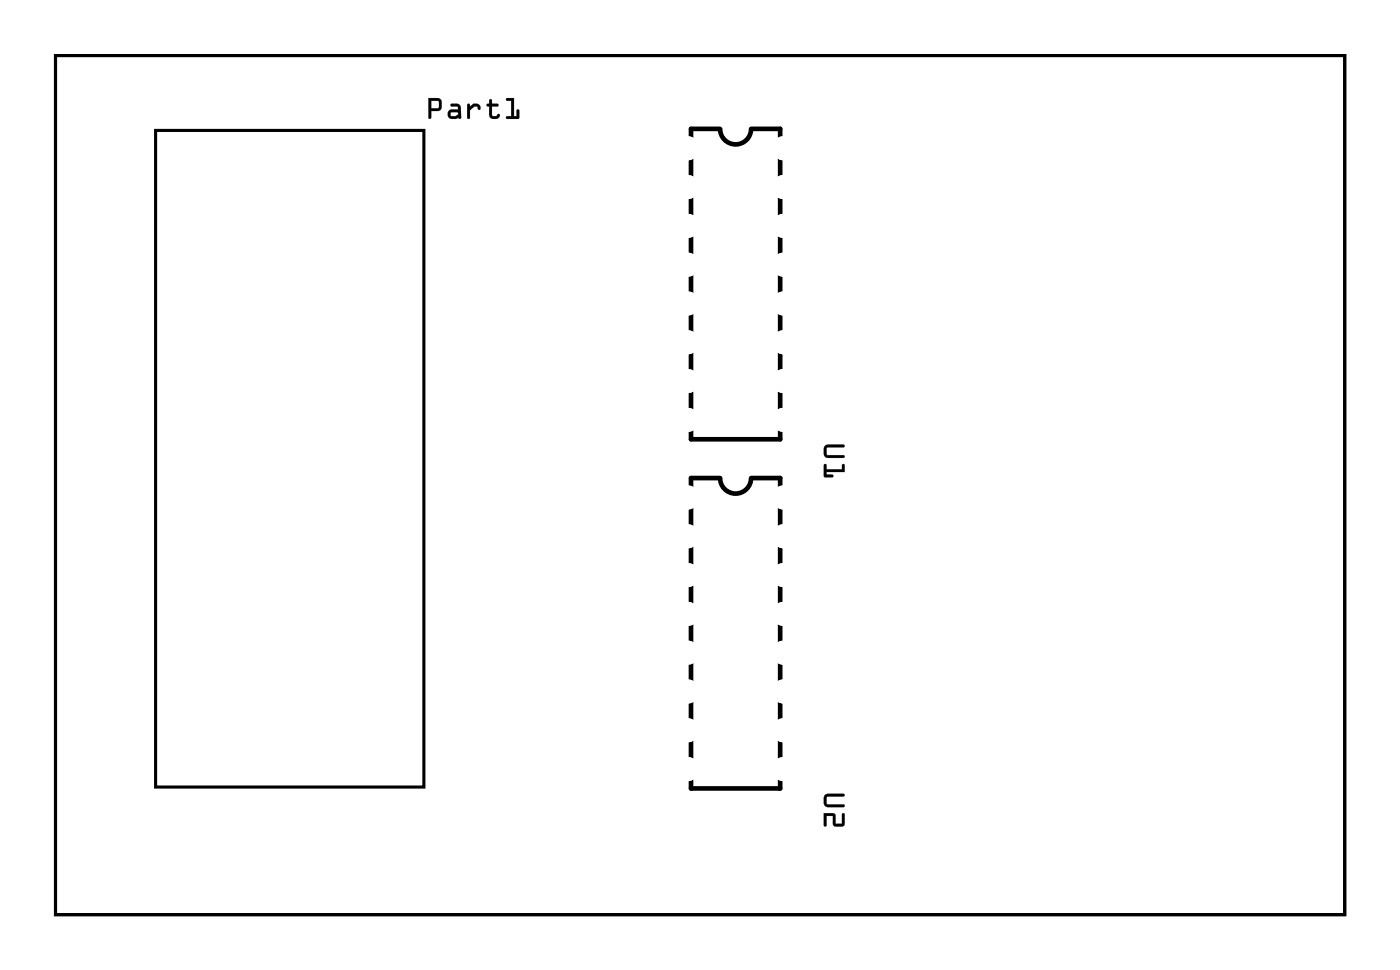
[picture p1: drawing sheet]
<svg xmlns="http://www.w3.org/2000/svg" width="92mm" height="63mm" viewBox="0 0 92 63" stroke-linecap="round" stroke-linejoin="round" font-family="sans-serif">
<path d="M3.6 3.6h84.5v56.3h-84.5zM10.2 8.5h17.6v43h-17.6z" fill="none" stroke="#000" stroke-width=".2"/>
<g fill="#000">
<path d="M3.6 3.6h84.5v56.3h-84.5zM3.6 3.6v56.3h84.5v-56.3z"/>
<path d="M28.1 6.4h.7l.1 .3v.5l-.7 .1 .1 .4a.1 .1 0 0 1-.1 .1 .1 .1 0 0 1-.1-.1zM28.1 6.4v1.3l.1 .1v-.1v-.4l.7-.1v-.5l-.1-.3zM28.2 6.6v.5h.5v-.5zM28.2 6.6h.5v.5h-.5zM29.5 6.8h.4l.2 .1 .1 .8a.09 .09 0 0 1-.1 .1 .09 .09 0 0 1-.1-.1l-.4 .1a.32 .32 0 0 1-.3-.3 .32 .32 0 0 1 .3-.3h.4v-.2h-.4zM29.5 6.8l.1 .2h.4v.2h-.4a.31 .31 0 0 0-.3 .3 .31 .31 0 0 0 .3 .3l.4-.1 .2 .1v-.8l-.2-.2zM29.5 7.4l.1 .2h.2l.2-.1v-.1zM29.5 7.4l.5-.1v.2l-.2 .1h-.2zM30.6 6.8h.2v.2l.2-.2a.33 .33 0 0 1 .3 0 .33 .33 0 0 1 .2 .3 .14 .14 0 0 1-.2 .1 .14 .14 0 0 1-.1-.2h-.1l-.3 .2v.5a.1 .1 0 0 1-.1 .1 .1 .1 0 0 1-.1-.1zM30.6 6.8l.1 1 .1-.1v-.5l.3-.2h.2l.1 .2a.23 .23 0 0 0 0-.3 .23 .23 0 0 0-.2-.1h-.2l-.2 .2v-.2zM32.1 6.5h.1v.3h.4a.1 .1 0 0 1 .1 .1 .1 .1 0 0 1-.1 .1h-.4v.6h.3l.1-.1h.1a.21 .21 0 0 1 0 .2 .21 .21 0 0 1-.2 .1h-.3l-.1-.2v-.6h-.1a.1 .1 0 0 1-.1-.1 .1 .1 0 0 1 .1-.1h.1zM32.1 6.5v.3l-.2 .1 .2 .1v.5a.37 .37 0 0 0 .3 .3 .37 .37 0 0 0 .3-.2v-.1l-.2 .1h-.3v-.6h.4l.1-.1-.1-.1h-.4v-.2zM33.2 6.4h.5v1.2h.1v-.3a.1 .1 0 0 1 .1-.1 .1 .1 0 0 1 .1 .1v.5h-.8a.1 .1 0 0 1-.1-.1 .1 .1 0 0 1 .1-.1h.3v-1h-.3zM33.2 6.5v.1h.3v1h-.3v.1l.8 .1v-.6h-.1v.4h-.2v-1.2z"/>
<path d="M28.1 6.4h.7l.1 .3v.5l-.7 .1v.4v.1l-.1-.1zM28.2 6.6v.5h.5v-.5zM29.5 6.8h.5l.2 .2v.8l-.2-.1-.4 .1a.31 .31 0 0 1-.3-.3 .31 .31 0 0 1 .3-.3h.4v-.2h-.4zM29.5 7.4l.1 .2h.2l.2-.1v-.2zM30.6 6.8h.2v.2l.2-.2a.33 .33 0 0 1 .3 0 .33 .33 0 0 1 .2 .3 .12 .12 0 0 1-.2 .1 .12 .12 0 0 1 0-.2h-.2l-.3 .2v.5l-.1 .1zM32.1 6.5l.1 .1v.2h.4l.1 .1-.1 .1h-.4l.1 .6h.2l.2-.1a.35 .35 0 0 1-.3 .3 .35 .35 0 0 1-.3-.3v-.5l-.2-.1 .2-.1zM33.2 6.4h.5v1.2h.1v-.4h.2v.6l-.8-.1v-.1h.3v-1h-.3z"/>
<path d="M54.1 29.2l.1-.1h1.1v.1v.1h-1.1v.4v.1h1.1v.1l-1.2 .1-.1-.3zM54 30.4h.1l.1 .3h1v-.3h.1v.5h-1.1v.2h.3l.1 .1h-.6z"/>
<path d="M54 29.2l.2-.1h1.1a.1 .1 0 0 1 0 .1 .1 .1 0 0 1 0 .1h-1.1v.1v.4h1.1a.1 .1 0 0 1 0 .1 .1 .1 0 0 1 0 .1h-1.2l-.1-.3zM54.1 29.2l-.1 .5 .1 .2h1.2v-.1h-1.1l-.1-.1 .1-.4h1.1v-.1v-.1h-1.1zM54 30.4h.2v.3h1v-.2a.1 .1 0 0 1 .1-.1 .1 .1 0 0 1 0 .1v.4h-1.1v.2h.3a.1 .1 0 0 1 .1 .1 .1 .1 0 0 1-.1 .1l-.5-.1zM54 30.4v.8h.6l-.1-.1h-.4v-.2h1.2v-.5h-.1v.3h-1.1v-.3z"/>
<path d="M54.1 52h.1h1.1v.1h-1.1v.5v.1h1.1v.1h-1.2l-.1-.2zM54 53.2l.7 .1v.6h.5v-.6l.1-.1v.8l-.1 .1h-.5l-.1-.2v-.5h-.4v.6l-.2 .1z"/>
<path d="M54 52h.2h1.1a.1 .1 0 0 1 0 .1 .1 .1 0 0 1 0 .1h-1.1v.4l1.1 .1a.1 .1 0 0 1 0 .1h-1.2l-.1-.2zM54.1 52.1l-.1 .5 .1 .2h1.2v-.1h-1.1l-.1-.1 .1-.5h1.1v-.1h-1.1zM54 53.2l.7 .1v.6h.5v-.6a.1 .1 0 0 1 .1-.1 .1 .1 0 0 1 0 .1v.6l-.1 .2h-.6v-.7h-.4v.6a.1 .1 0 0 1-.1 .1 .1 .1 0 0 1-.1-.1zM54 53.2v.9l.1-.1v-.6h.5v.5l.1 .2h.5l.1-.1v-.7h-.1v.6h-.5v-.6z"/>
</g>
<path d="M45.3 8.4h1.9a1.02 1.02 0 0 0 1 1.1 1.02 1.02 0 0 0 1-1.1h1.9v20.4h-5.8zM45.3 31.3h1.9a1.02 1.02 0 0 0 1 1 1.02 1.02 0 0 0 1-1h1.9v20.3h-5.8z" fill="none" stroke="#000" stroke-width=".3"/>
<circle cx="11.4" cy="12.2" r=".67" fill="#fff"/>
<circle cx="11.4" cy="12.2" r=".67" fill="none" stroke="#fff" stroke-width=".69" stroke-linecap="butt"/>
<path d="M10.7 11.6h1.3v1.3h-1.3z" fill="#fff"/>
<path d="M10.7 11.6h1.3v1.3h-1.3z" fill="none" stroke="#fff" stroke-width=".69" stroke-linecap="butt"/>
<circle cx="11.4" cy="14.8" r=".67" fill="#fff"/>
<circle cx="11.4" cy="14.8" r=".67" fill="none" stroke="#fff" stroke-width=".69" stroke-linecap="butt"/>
<circle cx="11.4" cy="17.3" r=".67" fill="#fff"/>
<circle cx="11.4" cy="17.3" r=".67" fill="none" stroke="#fff" stroke-width=".69" stroke-linecap="butt"/>
<circle cx="11.4" cy="19.9" r=".67" fill="#fff"/>
<circle cx="11.4" cy="19.9" r=".67" fill="none" stroke="#fff" stroke-width=".69" stroke-linecap="butt"/>
<circle cx="11.4" cy="22.4" r=".67" fill="#fff"/>
<circle cx="11.4" cy="22.4" r=".67" fill="none" stroke="#fff" stroke-width=".69" stroke-linecap="butt"/>
<circle cx="11.4" cy="24.9" r=".67" fill="#fff"/>
<circle cx="11.4" cy="24.9" r=".67" fill="none" stroke="#fff" stroke-width=".69" stroke-linecap="butt"/>
<circle cx="11.4" cy="27.5" r=".67" fill="#fff"/>
<circle cx="11.4" cy="27.5" r=".67" fill="none" stroke="#fff" stroke-width=".69" stroke-linecap="butt"/>
<circle cx="11.4" cy="30" r=".67" fill="#fff"/>
<circle cx="11.4" cy="30" r=".67" fill="none" stroke="#fff" stroke-width=".69" stroke-linecap="butt"/>
<circle cx="11.4" cy="32.6" r=".67" fill="#fff"/>
<circle cx="11.4" cy="32.6" r=".67" fill="none" stroke="#fff" stroke-width=".69" stroke-linecap="butt"/>
<circle cx="11.4" cy="35.1" r=".67" fill="#fff"/>
<circle cx="11.4" cy="35.1" r=".67" fill="none" stroke="#fff" stroke-width=".69" stroke-linecap="butt"/>
<circle cx="11.4" cy="37.6" r=".67" fill="#fff"/>
<circle cx="11.4" cy="37.6" r=".67" fill="none" stroke="#fff" stroke-width=".69" stroke-linecap="butt"/>
<circle cx="11.4" cy="40.2" r=".67" fill="#fff"/>
<circle cx="11.4" cy="40.2" r=".67" fill="none" stroke="#fff" stroke-width=".69" stroke-linecap="butt"/>
<circle cx="11.4" cy="42.7" r=".67" fill="#fff"/>
<circle cx="11.4" cy="42.7" r=".67" fill="none" stroke="#fff" stroke-width=".69" stroke-linecap="butt"/>
<circle cx="11.4" cy="45.3" r=".67" fill="#fff"/>
<circle cx="11.4" cy="45.3" r=".67" fill="none" stroke="#fff" stroke-width=".69" stroke-linecap="butt"/>
<circle cx="11.4" cy="47.8" r=".67" fill="#fff"/>
<circle cx="11.4" cy="47.8" r=".67" fill="none" stroke="#fff" stroke-width=".69" stroke-linecap="butt"/>
<circle cx="26.6" cy="12.2" r=".67" fill="#fff"/>
<circle cx="26.6" cy="12.2" r=".67" fill="none" stroke="#fff" stroke-width=".69" stroke-linecap="butt"/>
<circle cx="26.6" cy="14.8" r=".67" fill="#fff"/>
<circle cx="26.6" cy="14.8" r=".67" fill="none" stroke="#fff" stroke-width=".69" stroke-linecap="butt"/>
<circle cx="26.6" cy="17.3" r=".67" fill="#fff"/>
<circle cx="26.6" cy="17.3" r=".67" fill="none" stroke="#fff" stroke-width=".69" stroke-linecap="butt"/>
<circle cx="26.6" cy="19.9" r=".67" fill="#fff"/>
<circle cx="26.6" cy="19.9" r=".67" fill="none" stroke="#fff" stroke-width=".69" stroke-linecap="butt"/>
<circle cx="26.6" cy="22.4" r=".67" fill="#fff"/>
<circle cx="26.6" cy="22.4" r=".67" fill="none" stroke="#fff" stroke-width=".69" stroke-linecap="butt"/>
<circle cx="26.6" cy="24.9" r=".67" fill="#fff"/>
<circle cx="26.6" cy="24.9" r=".67" fill="none" stroke="#fff" stroke-width=".69" stroke-linecap="butt"/>
<circle cx="26.6" cy="27.5" r=".67" fill="#fff"/>
<circle cx="26.6" cy="27.5" r=".67" fill="none" stroke="#fff" stroke-width=".69" stroke-linecap="butt"/>
<circle cx="26.6" cy="30" r=".67" fill="#fff"/>
<circle cx="26.6" cy="30" r=".67" fill="none" stroke="#fff" stroke-width=".69" stroke-linecap="butt"/>
<circle cx="26.6" cy="32.6" r=".67" fill="#fff"/>
<circle cx="26.6" cy="32.6" r=".67" fill="none" stroke="#fff" stroke-width=".69" stroke-linecap="butt"/>
<circle cx="26.6" cy="35.1" r=".67" fill="#fff"/>
<circle cx="26.6" cy="35.1" r=".67" fill="none" stroke="#fff" stroke-width=".69" stroke-linecap="butt"/>
<circle cx="26.6" cy="37.6" r=".67" fill="#fff"/>
<circle cx="26.6" cy="37.6" r=".67" fill="none" stroke="#fff" stroke-width=".69" stroke-linecap="butt"/>
<circle cx="26.6" cy="40.2" r=".67" fill="#fff"/>
<circle cx="26.6" cy="40.2" r=".67" fill="none" stroke="#fff" stroke-width=".69" stroke-linecap="butt"/>
<circle cx="26.6" cy="42.7" r=".67" fill="#fff"/>
<circle cx="26.6" cy="42.7" r=".67" fill="none" stroke="#fff" stroke-width=".69" stroke-linecap="butt"/>
<circle cx="26.6" cy="45.3" r=".67" fill="#fff"/>
<circle cx="26.6" cy="45.3" r=".67" fill="none" stroke="#fff" stroke-width=".69" stroke-linecap="butt"/>
<circle cx="26.6" cy="47.8" r=".67" fill="#fff"/>
<circle cx="26.6" cy="47.8" r=".67" fill="none" stroke="#fff" stroke-width=".69" stroke-linecap="butt"/>
<circle cx="44.4" cy="9.7" r=".53" fill="#fff"/>
<circle cx="44.4" cy="9.7" r=".53" fill="none" stroke="#fff" stroke-width=".51"/>
<path d="M43.3 9.2l.4-.2h1.3a.66 .66 0 0 1 .7 .7 .66 .66 0 0 1-.7 .7h-1.3a.66 .66 0 0 1-.6-.4 .66 .66 0 0 1 .2-.8zM44 9.7a.41 .41 0 0 0 .8 0 .41 .41 0 0 0-.8 0z" fill="#fff"/>
<g fill="none" stroke="#fff" stroke-width=".25">
<path d="M43.3 9.2l.4-.2h1.3a.66 .66 0 0 1 .7 .7 .66 .66 0 0 1-.7 .7h-1.3a.66 .66 0 0 1-.6-.4 .66 .66 0 0 1 .2-.8z"/>
<circle cx="44.4" cy="9.7" r=".41"/>
</g>
<circle cx="44.4" cy="12.2" r=".53" fill="#fff"/>
<circle cx="44.4" cy="12.2" r=".53" fill="none" stroke="#fff" stroke-width=".51"/>
<path d="M43.3 11.8l.4-.2h1.3a.66 .66 0 0 1 .7 .6 .66 .66 0 0 1-.7 .7h-1.3a.66 .66 0 0 1-.6-.4 .66 .66 0 0 1 .2-.7zM44 12.2a.41 .41 0 0 0 .8 0 .41 .41 0 0 0-.8 0z" fill="#fff"/>
<g fill="none" stroke="#fff" stroke-width=".25">
<path d="M43.3 11.8l.4-.2h1.3a.66 .66 0 0 1 .7 .6 .66 .66 0 0 1-.7 .7h-1.3a.66 .66 0 0 1-.6-.4 .66 .66 0 0 1 .2-.7z"/>
<circle cx="44.4" cy="12.2" r=".41"/>
</g>
<circle cx="44.4" cy="14.8" r=".53" fill="#fff"/>
<circle cx="44.4" cy="14.8" r=".53" fill="none" stroke="#fff" stroke-width=".51"/>
<path d="M43.3 14.3l.4-.2h1.3a.66 .66 0 0 1 .7 .7 .66 .66 0 0 1-.7 .6h-1.3a.66 .66 0 0 1-.6-.4 .66 .66 0 0 1 .2-.7zM44 14.8a.41 .41 0 0 0 .8 0 .41 .41 0 0 0-.8 0z" fill="#fff"/>
<g fill="none" stroke="#fff" stroke-width=".25">
<path d="M43.3 14.3l.4-.2h1.3a.66 .66 0 0 1 .7 .7 .66 .66 0 0 1-.7 .6h-1.3a.66 .66 0 0 1-.6-.4 .66 .66 0 0 1 .2-.7z"/>
<circle cx="44.4" cy="14.8" r=".41"/>
</g>
<circle cx="44.4" cy="17.3" r=".53" fill="#fff"/>
<circle cx="44.4" cy="17.3" r=".53" fill="none" stroke="#fff" stroke-width=".51"/>
<path d="M43.3 16.9l.4-.2h1.3a.66 .66 0 0 1 .7 .6 .66 .66 0 0 1-.7 .7h-1.3a.66 .66 0 0 1-.6-.4 .66 .66 0 0 1 .2-.7zM44 17.3a.41 .41 0 0 0 .8 0 .41 .41 0 0 0-.8 0z" fill="#fff"/>
<g fill="none" stroke="#fff" stroke-width=".25">
<path d="M43.3 16.9l.4-.2h1.3a.66 .66 0 0 1 .7 .6 .66 .66 0 0 1-.7 .7h-1.3a.66 .66 0 0 1-.6-.4 .66 .66 0 0 1 .2-.7z"/>
<circle cx="44.4" cy="17.3" r=".41"/>
</g>
<circle cx="44.4" cy="19.9" r=".53" fill="#fff"/>
<circle cx="44.4" cy="19.9" r=".53" fill="none" stroke="#fff" stroke-width=".51"/>
<path d="M43.3 19.4l.4-.2h1.3a.66 .66 0 0 1 .7 .7 .66 .66 0 0 1-.7 .6h-1.3a.66 .66 0 0 1-.6-.4 .66 .66 0 0 1 .2-.7zM44 19.9a.41 .41 0 0 0 .8 0 .41 .41 0 0 0-.8 0z" fill="#fff"/>
<g fill="none" stroke="#fff" stroke-width=".25">
<path d="M43.3 19.4l.4-.2h1.3a.66 .66 0 0 1 .7 .7 .66 .66 0 0 1-.7 .6h-1.3a.66 .66 0 0 1-.6-.4 .66 .66 0 0 1 .2-.7z"/>
<circle cx="44.4" cy="19.9" r=".41"/>
</g>
<circle cx="44.4" cy="22.4" r=".53" fill="#fff"/>
<circle cx="44.4" cy="22.4" r=".53" fill="none" stroke="#fff" stroke-width=".51"/>
<path d="M43.3 21.9l.4-.2h1.3a.66 .66 0 0 1 .7 .7 .66 .66 0 0 1-.7 .7h-1.3a.66 .66 0 0 1-.6-.4 .66 .66 0 0 1 .2-.8zM44 22.4a.41 .41 0 0 0 .8 0 .41 .41 0 0 0-.8 0z" fill="#fff"/>
<g fill="none" stroke="#fff" stroke-width=".25">
<path d="M43.3 21.9l.4-.2h1.3a.66 .66 0 0 1 .7 .7 .66 .66 0 0 1-.7 .7h-1.3a.66 .66 0 0 1-.6-.4 .66 .66 0 0 1 .2-.8z"/>
<circle cx="44.4" cy="22.4" r=".41"/>
</g>
<circle cx="44.4" cy="24.9" r=".53" fill="#fff"/>
<circle cx="44.4" cy="24.9" r=".53" fill="none" stroke="#fff" stroke-width=".51"/>
<path d="M43.3 24.5l.4-.2h1.3a.66 .66 0 0 1 .7 .6 .66 .66 0 0 1-.7 .7h-1.3a.66 .66 0 0 1-.6-.4 .66 .66 0 0 1 .2-.7zM44 24.9a.41 .41 0 0 0 .8 0 .41 .41 0 0 0-.8 0z" fill="#fff"/>
<g fill="none" stroke="#fff" stroke-width=".25">
<path d="M43.3 24.5l.4-.2h1.3a.66 .66 0 0 1 .7 .6 .66 .66 0 0 1-.7 .7h-1.3a.66 .66 0 0 1-.6-.4 .66 .66 0 0 1 .2-.7z"/>
<circle cx="44.4" cy="24.9" r=".41"/>
</g>
<circle cx="44.4" cy="27.5" r=".53" fill="#fff"/>
<circle cx="44.4" cy="27.5" r=".53" fill="none" stroke="#fff" stroke-width=".51"/>
<path d="M43.3 27l.4-.2h1.3a.66 .66 0 0 1 .7 .7 .66 .66 0 0 1-.7 .6h-1.3a.66 .66 0 0 1-.6-.4 .66 .66 0 0 1 .2-.7zM44 27.5a.41 .41 0 0 0 .8 0 .41 .41 0 0 0-.8 0z" fill="#fff"/>
<g fill="none" stroke="#fff" stroke-width=".25">
<path d="M43.3 27l.4-.2h1.3a.66 .66 0 0 1 .7 .7 .66 .66 0 0 1-.7 .6h-1.3a.66 .66 0 0 1-.6-.4 .66 .66 0 0 1 .2-.7z"/>
<circle cx="44.4" cy="27.5" r=".41"/>
</g>
<circle cx="52" cy="27.5" r=".53" fill="#fff"/>
<circle cx="52" cy="27.5" r=".53" fill="none" stroke="#fff" stroke-width=".51"/>
<path d="M50.9 27l.4-.2h1.4a.66 .66 0 0 1 .6 .7 .66 .66 0 0 1-.6 .6h-1.4a.66 .66 0 0 1-.6-.4 .66 .66 0 0 1 .2-.7zM51.6 27.5a.41 .41 0 0 0 .8 0 .41 .41 0 0 0-.8 0z" fill="#fff"/>
<g fill="none" stroke="#fff" stroke-width=".25">
<path d="M50.9 27l.4-.2h1.4a.66 .66 0 0 1 .6 .7 .66 .66 0 0 1-.6 .6h-1.4a.66 .66 0 0 1-.6-.4 .66 .66 0 0 1 .2-.7z"/>
<circle cx="52" cy="27.5" r=".41"/>
</g>
<circle cx="52" cy="24.9" r=".53" fill="#fff"/>
<circle cx="52" cy="24.9" r=".53" fill="none" stroke="#fff" stroke-width=".51"/>
<path d="M50.9 24.5l.4-.2h1.4a.66 .66 0 0 1 .6 .6 .66 .66 0 0 1-.6 .7h-1.4a.66 .66 0 0 1-.6-.4 .66 .66 0 0 1 .2-.7zM51.6 24.9a.41 .41 0 0 0 .8 0 .41 .41 0 0 0-.8 0z" fill="#fff"/>
<g fill="none" stroke="#fff" stroke-width=".25">
<path d="M50.9 24.5l.4-.2h1.4a.66 .66 0 0 1 .6 .6 .66 .66 0 0 1-.6 .7h-1.4a.66 .66 0 0 1-.6-.4 .66 .66 0 0 1 .2-.7z"/>
<circle cx="52" cy="24.9" r=".41"/>
</g>
<circle cx="52" cy="22.4" r=".53" fill="#fff"/>
<circle cx="52" cy="22.4" r=".53" fill="none" stroke="#fff" stroke-width=".51"/>
<path d="M50.9 21.9l.4-.2h1.4a.66 .66 0 0 1 .6 .7 .66 .66 0 0 1-.6 .7h-1.4a.66 .66 0 0 1-.6-.4 .66 .66 0 0 1 .2-.8zM51.6 22.4a.41 .41 0 0 0 .8 0 .41 .41 0 0 0-.8 0z" fill="#fff"/>
<g fill="none" stroke="#fff" stroke-width=".25">
<path d="M50.9 21.9l.4-.2h1.4a.66 .66 0 0 1 .6 .7 .66 .66 0 0 1-.6 .7h-1.4a.66 .66 0 0 1-.6-.4 .66 .66 0 0 1 .2-.8z"/>
<circle cx="52" cy="22.4" r=".41"/>
</g>
<circle cx="52" cy="19.9" r=".53" fill="#fff"/>
<circle cx="52" cy="19.9" r=".53" fill="none" stroke="#fff" stroke-width=".51"/>
<path d="M50.9 19.4l.4-.2h1.4a.66 .66 0 0 1 .6 .7 .66 .66 0 0 1-.6 .6h-1.4a.66 .66 0 0 1-.6-.4 .66 .66 0 0 1 .2-.7zM51.6 19.9a.41 .41 0 0 0 .8 0 .41 .41 0 0 0-.8 0z" fill="#fff"/>
<g fill="none" stroke="#fff" stroke-width=".25">
<path d="M50.9 19.4l.4-.2h1.4a.66 .66 0 0 1 .6 .7 .66 .66 0 0 1-.6 .6h-1.4a.66 .66 0 0 1-.6-.4 .66 .66 0 0 1 .2-.7z"/>
<circle cx="52" cy="19.9" r=".41"/>
</g>
<circle cx="52" cy="17.3" r=".53" fill="#fff"/>
<circle cx="52" cy="17.3" r=".53" fill="none" stroke="#fff" stroke-width=".51"/>
<path d="M50.9 16.9l.4-.2h1.4a.66 .66 0 0 1 .6 .6 .66 .66 0 0 1-.6 .7h-1.4a.66 .66 0 0 1-.6-.4 .66 .66 0 0 1 .2-.7zM51.6 17.3a.41 .41 0 0 0 .8 0 .41 .41 0 0 0-.8 0z" fill="#fff"/>
<g fill="none" stroke="#fff" stroke-width=".25">
<path d="M50.9 16.9l.4-.2h1.4a.66 .66 0 0 1 .6 .6 .66 .66 0 0 1-.6 .7h-1.4a.66 .66 0 0 1-.6-.4 .66 .66 0 0 1 .2-.7z"/>
<circle cx="52" cy="17.3" r=".41"/>
</g>
<circle cx="52" cy="14.8" r=".53" fill="#fff"/>
<circle cx="52" cy="14.8" r=".53" fill="none" stroke="#fff" stroke-width=".51"/>
<path d="M50.9 14.3l.4-.2h1.4a.66 .66 0 0 1 .6 .7 .66 .66 0 0 1-.6 .6h-1.4a.66 .66 0 0 1-.6-.4 .66 .66 0 0 1 .2-.7zM51.6 14.8a.41 .41 0 0 0 .8 0 .41 .41 0 0 0-.8 0z" fill="#fff"/>
<g fill="none" stroke="#fff" stroke-width=".25">
<path d="M50.9 14.3l.4-.2h1.4a.66 .66 0 0 1 .6 .7 .66 .66 0 0 1-.6 .6h-1.4a.66 .66 0 0 1-.6-.4 .66 .66 0 0 1 .2-.7z"/>
<circle cx="52" cy="14.8" r=".41"/>
</g>
<circle cx="52" cy="12.2" r=".53" fill="#fff"/>
<circle cx="52" cy="12.2" r=".53" fill="none" stroke="#fff" stroke-width=".51"/>
<path d="M50.9 11.8l.4-.2h1.4a.66 .66 0 0 1 .6 .6 .66 .66 0 0 1-.6 .7h-1.4a.66 .66 0 0 1-.6-.4 .66 .66 0 0 1 .2-.7zM51.6 12.2a.41 .41 0 0 0 .8 0 .41 .41 0 0 0-.8 0z" fill="#fff"/>
<g fill="none" stroke="#fff" stroke-width=".25">
<path d="M50.9 11.8l.4-.2h1.4a.66 .66 0 0 1 .6 .6 .66 .66 0 0 1-.6 .7h-1.4a.66 .66 0 0 1-.6-.4 .66 .66 0 0 1 .2-.7z"/>
<circle cx="52" cy="12.2" r=".41"/>
</g>
<circle cx="52" cy="9.7" r=".53" fill="#fff"/>
<circle cx="52" cy="9.7" r=".53" fill="none" stroke="#fff" stroke-width=".51"/>
<path d="M50.9 9.2l.4-.2h1.4a.66 .66 0 0 1 .6 .7 .66 .66 0 0 1-.6 .7h-1.4a.66 .66 0 0 1-.6-.4 .66 .66 0 0 1 .2-.8zM51.6 9.7a.41 .41 0 0 0 .8 0 .41 .41 0 0 0-.8 0z" fill="#fff"/>
<g fill="none" stroke="#fff" stroke-width=".25">
<path d="M50.9 9.2l.4-.2h1.4a.66 .66 0 0 1 .6 .7 .66 .66 0 0 1-.6 .7h-1.4a.66 .66 0 0 1-.6-.4 .66 .66 0 0 1 .2-.8z"/>
<circle cx="52" cy="9.7" r=".41"/>
</g>
<circle cx="44.4" cy="9.7" r=".53" fill="#fff"/>
<circle cx="44.4" cy="9.7" r=".53" fill="none" stroke="#fff" stroke-width=".51"/>
<path d="M43.3 9.2l.4-.2h1.3a.66 .66 0 0 1 .7 .7 .66 .66 0 0 1-.7 .7h-1.3a.66 .66 0 0 1-.6-.4 .66 .66 0 0 1 .2-.8zM44 9.7a.41 .41 0 0 0 .8 0 .41 .41 0 0 0-.8 0z" fill="#fff"/>
<g fill="none" stroke="#fff" stroke-width=".25">
<path d="M43.3 9.2l.4-.2h1.3a.66 .66 0 0 1 .7 .7 .66 .66 0 0 1-.7 .7h-1.3a.66 .66 0 0 1-.6-.4 .66 .66 0 0 1 .2-.8z"/>
<circle cx="44.4" cy="9.7" r=".41"/>
</g>
<circle cx="44.4" cy="12.2" r=".53" fill="#fff"/>
<circle cx="44.4" cy="12.2" r=".53" fill="none" stroke="#fff" stroke-width=".51"/>
<path d="M43.3 11.8l.4-.2h1.3a.66 .66 0 0 1 .7 .6 .66 .66 0 0 1-.7 .7h-1.3a.66 .66 0 0 1-.6-.4 .66 .66 0 0 1 .2-.7zM44 12.2a.41 .41 0 0 0 .8 0 .41 .41 0 0 0-.8 0z" fill="#fff"/>
<g fill="none" stroke="#fff" stroke-width=".25">
<path d="M43.3 11.8l.4-.2h1.3a.66 .66 0 0 1 .7 .6 .66 .66 0 0 1-.7 .7h-1.3a.66 .66 0 0 1-.6-.4 .66 .66 0 0 1 .2-.7z"/>
<circle cx="44.4" cy="12.2" r=".41"/>
</g>
<circle cx="44.4" cy="14.8" r=".53" fill="#fff"/>
<circle cx="44.4" cy="14.8" r=".53" fill="none" stroke="#fff" stroke-width=".51"/>
<path d="M43.3 14.3l.4-.2h1.3a.66 .66 0 0 1 .7 .7 .66 .66 0 0 1-.7 .6h-1.3a.66 .66 0 0 1-.6-.4 .66 .66 0 0 1 .2-.7zM44 14.8a.41 .41 0 0 0 .8 0 .41 .41 0 0 0-.8 0z" fill="#fff"/>
<g fill="none" stroke="#fff" stroke-width=".25">
<path d="M43.3 14.3l.4-.2h1.3a.66 .66 0 0 1 .7 .7 .66 .66 0 0 1-.7 .6h-1.3a.66 .66 0 0 1-.6-.4 .66 .66 0 0 1 .2-.7z"/>
<circle cx="44.4" cy="14.8" r=".41"/>
</g>
<circle cx="44.4" cy="17.3" r=".53" fill="#fff"/>
<circle cx="44.4" cy="17.3" r=".53" fill="none" stroke="#fff" stroke-width=".51"/>
<path d="M43.3 16.9l.4-.2h1.3a.66 .66 0 0 1 .7 .6 .66 .66 0 0 1-.7 .7h-1.3a.66 .66 0 0 1-.6-.4 .66 .66 0 0 1 .2-.7zM44 17.3a.41 .41 0 0 0 .8 0 .41 .41 0 0 0-.8 0z" fill="#fff"/>
<g fill="none" stroke="#fff" stroke-width=".25">
<path d="M43.3 16.9l.4-.2h1.3a.66 .66 0 0 1 .7 .6 .66 .66 0 0 1-.7 .7h-1.3a.66 .66 0 0 1-.6-.4 .66 .66 0 0 1 .2-.7z"/>
<circle cx="44.4" cy="17.3" r=".41"/>
</g>
<circle cx="44.4" cy="19.9" r=".53" fill="#fff"/>
<circle cx="44.4" cy="19.9" r=".53" fill="none" stroke="#fff" stroke-width=".51"/>
<path d="M43.3 19.4l.4-.2h1.3a.66 .66 0 0 1 .7 .7 .66 .66 0 0 1-.7 .6h-1.3a.66 .66 0 0 1-.6-.4 .66 .66 0 0 1 .2-.7zM44 19.9a.41 .41 0 0 0 .8 0 .41 .41 0 0 0-.8 0z" fill="#fff"/>
<g fill="none" stroke="#fff" stroke-width=".25">
<path d="M43.3 19.4l.4-.2h1.3a.66 .66 0 0 1 .7 .7 .66 .66 0 0 1-.7 .6h-1.3a.66 .66 0 0 1-.6-.4 .66 .66 0 0 1 .2-.7z"/>
<circle cx="44.4" cy="19.9" r=".41"/>
</g>
<circle cx="44.4" cy="22.4" r=".53" fill="#fff"/>
<circle cx="44.4" cy="22.4" r=".53" fill="none" stroke="#fff" stroke-width=".51"/>
<path d="M43.3 21.9l.4-.2h1.3a.66 .66 0 0 1 .7 .7 .66 .66 0 0 1-.7 .7h-1.3a.66 .66 0 0 1-.6-.4 .66 .66 0 0 1 .2-.8zM44 22.4a.41 .41 0 0 0 .8 0 .41 .41 0 0 0-.8 0z" fill="#fff"/>
<g fill="none" stroke="#fff" stroke-width=".25">
<path d="M43.3 21.9l.4-.2h1.3a.66 .66 0 0 1 .7 .7 .66 .66 0 0 1-.7 .7h-1.3a.66 .66 0 0 1-.6-.4 .66 .66 0 0 1 .2-.8z"/>
<circle cx="44.4" cy="22.4" r=".41"/>
</g>
<circle cx="44.4" cy="24.9" r=".53" fill="#fff"/>
<circle cx="44.4" cy="24.9" r=".53" fill="none" stroke="#fff" stroke-width=".51"/>
<path d="M43.3 24.5l.4-.2h1.3a.66 .66 0 0 1 .7 .6 .66 .66 0 0 1-.7 .7h-1.3a.66 .66 0 0 1-.6-.4 .66 .66 0 0 1 .2-.7zM44 24.9a.41 .41 0 0 0 .8 0 .41 .41 0 0 0-.8 0z" fill="#fff"/>
<g fill="none" stroke="#fff" stroke-width=".25">
<path d="M43.3 24.5l.4-.2h1.3a.66 .66 0 0 1 .7 .6 .66 .66 0 0 1-.7 .7h-1.3a.66 .66 0 0 1-.6-.4 .66 .66 0 0 1 .2-.7z"/>
<circle cx="44.4" cy="24.9" r=".41"/>
</g>
<circle cx="44.4" cy="27.5" r=".53" fill="#fff"/>
<circle cx="44.4" cy="27.5" r=".53" fill="none" stroke="#fff" stroke-width=".51"/>
<path d="M43.3 27l.4-.2h1.3a.66 .66 0 0 1 .7 .7 .66 .66 0 0 1-.7 .6h-1.3a.66 .66 0 0 1-.6-.4 .66 .66 0 0 1 .2-.7zM44 27.5a.41 .41 0 0 0 .8 0 .41 .41 0 0 0-.8 0z" fill="#fff"/>
<g fill="none" stroke="#fff" stroke-width=".25">
<path d="M43.3 27l.4-.2h1.3a.66 .66 0 0 1 .7 .7 .66 .66 0 0 1-.7 .6h-1.3a.66 .66 0 0 1-.6-.4 .66 .66 0 0 1 .2-.7z"/>
<circle cx="44.4" cy="27.5" r=".41"/>
</g>
<circle cx="52" cy="27.5" r=".53" fill="#fff"/>
<circle cx="52" cy="27.5" r=".53" fill="none" stroke="#fff" stroke-width=".51"/>
<path d="M50.9 27l.4-.2h1.4a.66 .66 0 0 1 .6 .7 .66 .66 0 0 1-.6 .6h-1.4a.66 .66 0 0 1-.6-.4 .66 .66 0 0 1 .2-.7zM51.6 27.5a.41 .41 0 0 0 .8 0 .41 .41 0 0 0-.8 0z" fill="#fff"/>
<g fill="none" stroke="#fff" stroke-width=".25">
<path d="M50.9 27l.4-.2h1.4a.66 .66 0 0 1 .6 .7 .66 .66 0 0 1-.6 .6h-1.4a.66 .66 0 0 1-.6-.4 .66 .66 0 0 1 .2-.7z"/>
<circle cx="52" cy="27.5" r=".41"/>
</g>
<circle cx="52" cy="24.9" r=".53" fill="#fff"/>
<circle cx="52" cy="24.9" r=".53" fill="none" stroke="#fff" stroke-width=".51"/>
<path d="M50.9 24.5l.4-.2h1.4a.66 .66 0 0 1 .6 .6 .66 .66 0 0 1-.6 .7h-1.4a.66 .66 0 0 1-.6-.4 .66 .66 0 0 1 .2-.7zM51.6 24.9a.41 .41 0 0 0 .8 0 .41 .41 0 0 0-.8 0z" fill="#fff"/>
<g fill="none" stroke="#fff" stroke-width=".25">
<path d="M50.9 24.5l.4-.2h1.4a.66 .66 0 0 1 .6 .6 .66 .66 0 0 1-.6 .7h-1.4a.66 .66 0 0 1-.6-.4 .66 .66 0 0 1 .2-.7z"/>
<circle cx="52" cy="24.9" r=".41"/>
</g>
<circle cx="52" cy="22.4" r=".53" fill="#fff"/>
<circle cx="52" cy="22.4" r=".53" fill="none" stroke="#fff" stroke-width=".51"/>
<path d="M50.9 21.9l.4-.2h1.4a.66 .66 0 0 1 .6 .7 .66 .66 0 0 1-.6 .7h-1.4a.66 .66 0 0 1-.6-.4 .66 .66 0 0 1 .2-.8zM51.6 22.4a.41 .41 0 0 0 .8 0 .41 .41 0 0 0-.8 0z" fill="#fff"/>
<g fill="none" stroke="#fff" stroke-width=".25">
<path d="M50.9 21.9l.4-.2h1.4a.66 .66 0 0 1 .6 .7 .66 .66 0 0 1-.6 .7h-1.4a.66 .66 0 0 1-.6-.4 .66 .66 0 0 1 .2-.8z"/>
<circle cx="52" cy="22.4" r=".41"/>
</g>
<circle cx="52" cy="19.9" r=".53" fill="#fff"/>
<circle cx="52" cy="19.9" r=".53" fill="none" stroke="#fff" stroke-width=".51"/>
<path d="M50.9 19.4l.4-.2h1.4a.66 .66 0 0 1 .6 .7 .66 .66 0 0 1-.6 .6h-1.4a.66 .66 0 0 1-.6-.4 .66 .66 0 0 1 .2-.7zM51.6 19.9a.41 .41 0 0 0 .8 0 .41 .41 0 0 0-.8 0z" fill="#fff"/>
<g fill="none" stroke="#fff" stroke-width=".25">
<path d="M50.9 19.4l.4-.2h1.4a.66 .66 0 0 1 .6 .7 .66 .66 0 0 1-.6 .6h-1.4a.66 .66 0 0 1-.6-.4 .66 .66 0 0 1 .2-.7z"/>
<circle cx="52" cy="19.9" r=".41"/>
</g>
<circle cx="52" cy="17.3" r=".53" fill="#fff"/>
<circle cx="52" cy="17.3" r=".53" fill="none" stroke="#fff" stroke-width=".51"/>
<path d="M50.9 16.9l.4-.2h1.4a.66 .66 0 0 1 .6 .6 .66 .66 0 0 1-.6 .7h-1.4a.66 .66 0 0 1-.6-.4 .66 .66 0 0 1 .2-.7zM51.6 17.3a.41 .41 0 0 0 .8 0 .41 .41 0 0 0-.8 0z" fill="#fff"/>
<g fill="none" stroke="#fff" stroke-width=".25">
<path d="M50.9 16.9l.4-.2h1.4a.66 .66 0 0 1 .6 .6 .66 .66 0 0 1-.6 .7h-1.4a.66 .66 0 0 1-.6-.4 .66 .66 0 0 1 .2-.7z"/>
<circle cx="52" cy="17.3" r=".41"/>
</g>
<circle cx="52" cy="14.8" r=".53" fill="#fff"/>
<circle cx="52" cy="14.8" r=".53" fill="none" stroke="#fff" stroke-width=".51"/>
<path d="M50.9 14.3l.4-.2h1.4a.66 .66 0 0 1 .6 .7 .66 .66 0 0 1-.6 .6h-1.4a.66 .66 0 0 1-.6-.4 .66 .66 0 0 1 .2-.7zM51.6 14.8a.41 .41 0 0 0 .8 0 .41 .41 0 0 0-.8 0z" fill="#fff"/>
<g fill="none" stroke="#fff" stroke-width=".25">
<path d="M50.9 14.3l.4-.2h1.4a.66 .66 0 0 1 .6 .7 .66 .66 0 0 1-.6 .6h-1.4a.66 .66 0 0 1-.6-.4 .66 .66 0 0 1 .2-.7z"/>
<circle cx="52" cy="14.8" r=".41"/>
</g>
<circle cx="52" cy="12.2" r=".53" fill="#fff"/>
<circle cx="52" cy="12.2" r=".53" fill="none" stroke="#fff" stroke-width=".51"/>
<path d="M50.9 11.8l.4-.2h1.4a.66 .66 0 0 1 .6 .6 .66 .66 0 0 1-.6 .7h-1.4a.66 .66 0 0 1-.6-.4 .66 .66 0 0 1 .2-.7zM51.6 12.2a.41 .41 0 0 0 .8 0 .41 .41 0 0 0-.8 0z" fill="#fff"/>
<g fill="none" stroke="#fff" stroke-width=".25">
<path d="M50.9 11.8l.4-.2h1.4a.66 .66 0 0 1 .6 .6 .66 .66 0 0 1-.6 .7h-1.4a.66 .66 0 0 1-.6-.4 .66 .66 0 0 1 .2-.7z"/>
<circle cx="52" cy="12.2" r=".41"/>
</g>
<circle cx="52" cy="9.7" r=".53" fill="#fff"/>
<circle cx="52" cy="9.7" r=".53" fill="none" stroke="#fff" stroke-width=".51"/>
<path d="M50.9 9.2l.4-.2h1.4a.66 .66 0 0 1 .6 .7 .66 .66 0 0 1-.6 .7h-1.4a.66 .66 0 0 1-.6-.4 .66 .66 0 0 1 .2-.8zM51.6 9.7a.41 .41 0 0 0 .8 0 .41 .41 0 0 0-.8 0z" fill="#fff"/>
<g fill="none" stroke="#fff" stroke-width=".25">
<path d="M50.9 9.2l.4-.2h1.4a.66 .66 0 0 1 .6 .7 .66 .66 0 0 1-.6 .7h-1.4a.66 .66 0 0 1-.6-.4 .66 .66 0 0 1 .2-.8z"/>
<circle cx="52" cy="9.7" r=".41"/>
</g>
<circle cx="44.4" cy="32.6" r=".53" fill="#fff"/>
<circle cx="44.4" cy="32.6" r=".53" fill="none" stroke="#fff" stroke-width=".51"/>
<path d="M43.3 32.1l.4-.2h1.3a.66 .66 0 0 1 .7 .7 .66 .66 0 0 1-.7 .6h-1.3a.66 .66 0 0 1-.6-.4 .66 .66 0 0 1 .2-.7zM44 32.6a.41 .41 0 0 0 .8 0 .41 .41 0 0 0-.8 0z" fill="#fff"/>
<g fill="none" stroke="#fff" stroke-width=".25">
<path d="M43.3 32.1l.4-.2h1.3a.66 .66 0 0 1 .7 .7 .66 .66 0 0 1-.7 .6h-1.3a.66 .66 0 0 1-.6-.4 .66 .66 0 0 1 .2-.7z"/>
<circle cx="44.4" cy="32.6" r=".41"/>
</g>
<circle cx="44.4" cy="35.1" r=".53" fill="#fff"/>
<circle cx="44.4" cy="35.1" r=".53" fill="none" stroke="#fff" stroke-width=".51"/>
<path d="M43.3 34.6l.4-.2h1.3a.66 .66 0 0 1 .7 .7 .66 .66 0 0 1-.7 .7h-1.3a.66 .66 0 0 1-.6-.4 .66 .66 0 0 1 .2-.8zM44 35.1a.41 .41 0 0 0 .8 0 .41 .41 0 0 0-.8 0z" fill="#fff"/>
<g fill="none" stroke="#fff" stroke-width=".25">
<path d="M43.3 34.6l.4-.2h1.3a.66 .66 0 0 1 .7 .7 .66 .66 0 0 1-.7 .7h-1.3a.66 .66 0 0 1-.6-.4 .66 .66 0 0 1 .2-.8z"/>
<circle cx="44.4" cy="35.1" r=".41"/>
</g>
<circle cx="44.4" cy="37.6" r=".53" fill="#fff"/>
<circle cx="44.4" cy="37.6" r=".53" fill="none" stroke="#fff" stroke-width=".51"/>
<path d="M43.3 37.2l.4-.2h1.3a.66 .66 0 0 1 .7 .6 .66 .66 0 0 1-.7 .7h-1.3a.66 .66 0 0 1-.6-.4 .66 .66 0 0 1 .2-.7zM44 37.6a.41 .41 0 0 0 .8 0 .41 .41 0 0 0-.8 0z" fill="#fff"/>
<g fill="none" stroke="#fff" stroke-width=".25">
<path d="M43.3 37.2l.4-.2h1.3a.66 .66 0 0 1 .7 .6 .66 .66 0 0 1-.7 .7h-1.3a.66 .66 0 0 1-.6-.4 .66 .66 0 0 1 .2-.7z"/>
<circle cx="44.4" cy="37.6" r=".41"/>
</g>
<circle cx="44.4" cy="40.2" r=".53" fill="#fff"/>
<circle cx="44.4" cy="40.2" r=".53" fill="none" stroke="#fff" stroke-width=".51"/>
<path d="M43.3 39.7l.4-.2h1.3a.66 .66 0 0 1 .7 .7 .66 .66 0 0 1-.7 .6h-1.3a.66 .66 0 0 1-.6-.4 .66 .66 0 0 1 .2-.7zM44 40.2a.41 .41 0 0 0 .8 0 .41 .41 0 0 0-.8 0z" fill="#fff"/>
<g fill="none" stroke="#fff" stroke-width=".25">
<path d="M43.3 39.7l.4-.2h1.3a.66 .66 0 0 1 .7 .7 .66 .66 0 0 1-.7 .6h-1.3a.66 .66 0 0 1-.6-.4 .66 .66 0 0 1 .2-.7z"/>
<circle cx="44.4" cy="40.2" r=".41"/>
</g>
<circle cx="44.4" cy="42.7" r=".53" fill="#fff"/>
<circle cx="44.4" cy="42.7" r=".53" fill="none" stroke="#fff" stroke-width=".51"/>
<path d="M43.3 42.3l.4-.2h1.3a.66 .66 0 0 1 .7 .6 .66 .66 0 0 1-.7 .7h-1.3a.66 .66 0 0 1-.6-.4 .66 .66 0 0 1 .2-.7zM44 42.7a.41 .41 0 0 0 .8 0 .41 .41 0 0 0-.8 0z" fill="#fff"/>
<g fill="none" stroke="#fff" stroke-width=".25">
<path d="M43.3 42.3l.4-.2h1.3a.66 .66 0 0 1 .7 .6 .66 .66 0 0 1-.7 .7h-1.3a.66 .66 0 0 1-.6-.4 .66 .66 0 0 1 .2-.7z"/>
<circle cx="44.4" cy="42.7" r=".41"/>
</g>
<circle cx="44.4" cy="45.3" r=".53" fill="#fff"/>
<circle cx="44.4" cy="45.3" r=".53" fill="none" stroke="#fff" stroke-width=".51"/>
<path d="M43.3 44.8l.4-.2h1.3a.66 .66 0 0 1 .7 .7 .66 .66 0 0 1-.7 .6h-1.3a.66 .66 0 0 1-.6-.4 .66 .66 0 0 1 .2-.7zM44 45.3a.41 .41 0 0 0 .8 0 .41 .41 0 0 0-.8 0z" fill="#fff"/>
<g fill="none" stroke="#fff" stroke-width=".25">
<path d="M43.3 44.8l.4-.2h1.3a.66 .66 0 0 1 .7 .7 .66 .66 0 0 1-.7 .6h-1.3a.66 .66 0 0 1-.6-.4 .66 .66 0 0 1 .2-.7z"/>
<circle cx="44.4" cy="45.3" r=".41"/>
</g>
<circle cx="44.4" cy="47.8" r=".53" fill="#fff"/>
<circle cx="44.4" cy="47.8" r=".53" fill="none" stroke="#fff" stroke-width=".51"/>
<path d="M43.3 47.3l.4-.2h1.3a.66 .66 0 0 1 .7 .7 .66 .66 0 0 1-.7 .7h-1.3a.66 .66 0 0 1-.6-.4 .66 .66 0 0 1 .2-.8zM44 47.8a.41 .41 0 0 0 .8 0 .41 .41 0 0 0-.8 0z" fill="#fff"/>
<g fill="none" stroke="#fff" stroke-width=".25">
<path d="M43.3 47.3l.4-.2h1.3a.66 .66 0 0 1 .7 .7 .66 .66 0 0 1-.7 .7h-1.3a.66 .66 0 0 1-.6-.4 .66 .66 0 0 1 .2-.8z"/>
<circle cx="44.4" cy="47.8" r=".41"/>
</g>
<circle cx="44.4" cy="50.3" r=".53" fill="#fff"/>
<circle cx="44.4" cy="50.3" r=".53" fill="none" stroke="#fff" stroke-width=".51"/>
<path d="M43.3 49.9l.4-.2h1.3a.66 .66 0 0 1 .7 .6 .66 .66 0 0 1-.7 .7h-1.3a.66 .66 0 0 1-.6-.4 .66 .66 0 0 1 .2-.7zM44 50.3a.41 .41 0 0 0 .8 0 .41 .41 0 0 0-.8 0z" fill="#fff"/>
<g fill="none" stroke="#fff" stroke-width=".25">
<path d="M43.3 49.9l.4-.2h1.3a.66 .66 0 0 1 .7 .6 .66 .66 0 0 1-.7 .7h-1.3a.66 .66 0 0 1-.6-.4 .66 .66 0 0 1 .2-.7z"/>
<circle cx="44.4" cy="50.3" r=".41"/>
</g>
<circle cx="52" cy="50.3" r=".53" fill="#fff"/>
<circle cx="52" cy="50.3" r=".53" fill="none" stroke="#fff" stroke-width=".51"/>
<path d="M50.9 49.9l.4-.2h1.4a.66 .66 0 0 1 .6 .6 .66 .66 0 0 1-.6 .7h-1.4a.66 .66 0 0 1-.6-.4 .66 .66 0 0 1 .2-.7zM51.6 50.3a.41 .41 0 0 0 .8 0 .41 .41 0 0 0-.8 0z" fill="#fff"/>
<g fill="none" stroke="#fff" stroke-width=".25">
<path d="M50.9 49.9l.4-.2h1.4a.66 .66 0 0 1 .6 .6 .66 .66 0 0 1-.6 .7h-1.4a.66 .66 0 0 1-.6-.4 .66 .66 0 0 1 .2-.7z"/>
<circle cx="52" cy="50.3" r=".41"/>
</g>
<circle cx="52" cy="47.8" r=".53" fill="#fff"/>
<circle cx="52" cy="47.8" r=".53" fill="none" stroke="#fff" stroke-width=".51"/>
<path d="M50.9 47.3l.4-.2h1.4a.66 .66 0 0 1 .6 .7 .66 .66 0 0 1-.6 .7h-1.4a.66 .66 0 0 1-.6-.4 .66 .66 0 0 1 .2-.8zM51.6 47.8a.41 .41 0 0 0 .8 0 .41 .41 0 0 0-.8 0z" fill="#fff"/>
<g fill="none" stroke="#fff" stroke-width=".25">
<path d="M50.9 47.3l.4-.2h1.4a.66 .66 0 0 1 .6 .7 .66 .66 0 0 1-.6 .7h-1.4a.66 .66 0 0 1-.6-.4 .66 .66 0 0 1 .2-.8z"/>
<circle cx="52" cy="47.8" r=".41"/>
</g>
<circle cx="52" cy="45.3" r=".53" fill="#fff"/>
<circle cx="52" cy="45.3" r=".53" fill="none" stroke="#fff" stroke-width=".51"/>
<path d="M50.9 44.8l.4-.2h1.4a.66 .66 0 0 1 .6 .7 .66 .66 0 0 1-.6 .6h-1.4a.66 .66 0 0 1-.6-.4 .66 .66 0 0 1 .2-.7zM51.6 45.3a.41 .41 0 0 0 .8 0 .41 .41 0 0 0-.8 0z" fill="#fff"/>
<g fill="none" stroke="#fff" stroke-width=".25">
<path d="M50.9 44.8l.4-.2h1.4a.66 .66 0 0 1 .6 .7 .66 .66 0 0 1-.6 .6h-1.4a.66 .66 0 0 1-.6-.4 .66 .66 0 0 1 .2-.7z"/>
<circle cx="52" cy="45.3" r=".41"/>
</g>
<circle cx="52" cy="42.7" r=".53" fill="#fff"/>
<circle cx="52" cy="42.7" r=".53" fill="none" stroke="#fff" stroke-width=".51"/>
<path d="M50.9 42.3l.4-.2h1.4a.66 .66 0 0 1 .6 .6 .66 .66 0 0 1-.6 .7h-1.4a.66 .66 0 0 1-.6-.4 .66 .66 0 0 1 .2-.7zM51.6 42.7a.41 .41 0 0 0 .8 0 .41 .41 0 0 0-.8 0z" fill="#fff"/>
<g fill="none" stroke="#fff" stroke-width=".25">
<path d="M50.9 42.3l.4-.2h1.4a.66 .66 0 0 1 .6 .6 .66 .66 0 0 1-.6 .7h-1.4a.66 .66 0 0 1-.6-.4 .66 .66 0 0 1 .2-.7z"/>
<circle cx="52" cy="42.7" r=".41"/>
</g>
<circle cx="52" cy="40.2" r=".53" fill="#fff"/>
<circle cx="52" cy="40.2" r=".53" fill="none" stroke="#fff" stroke-width=".51"/>
<path d="M50.9 39.7l.4-.2h1.4a.66 .66 0 0 1 .6 .7 .66 .66 0 0 1-.6 .6h-1.4a.66 .66 0 0 1-.6-.4 .66 .66 0 0 1 .2-.7zM51.6 40.2a.41 .41 0 0 0 .8 0 .41 .41 0 0 0-.8 0z" fill="#fff"/>
<g fill="none" stroke="#fff" stroke-width=".25">
<path d="M50.9 39.7l.4-.2h1.4a.66 .66 0 0 1 .6 .7 .66 .66 0 0 1-.6 .6h-1.4a.66 .66 0 0 1-.6-.4 .66 .66 0 0 1 .2-.7z"/>
<circle cx="52" cy="40.2" r=".41"/>
</g>
<circle cx="52" cy="37.6" r=".53" fill="#fff"/>
<circle cx="52" cy="37.6" r=".53" fill="none" stroke="#fff" stroke-width=".51"/>
<path d="M50.9 37.2l.4-.2h1.4a.66 .66 0 0 1 .6 .6 .66 .66 0 0 1-.6 .7h-1.4a.66 .66 0 0 1-.6-.4 .66 .66 0 0 1 .2-.7zM51.6 37.6a.41 .41 0 0 0 .8 0 .41 .41 0 0 0-.8 0z" fill="#fff"/>
<g fill="none" stroke="#fff" stroke-width=".25">
<path d="M50.9 37.2l.4-.2h1.4a.66 .66 0 0 1 .6 .6 .66 .66 0 0 1-.6 .7h-1.4a.66 .66 0 0 1-.6-.4 .66 .66 0 0 1 .2-.7z"/>
<circle cx="52" cy="37.6" r=".41"/>
</g>
<circle cx="52" cy="35.1" r=".53" fill="#fff"/>
<circle cx="52" cy="35.1" r=".53" fill="none" stroke="#fff" stroke-width=".51"/>
<path d="M50.9 34.6l.4-.2h1.4a.66 .66 0 0 1 .6 .7 .66 .66 0 0 1-.6 .7h-1.4a.66 .66 0 0 1-.6-.4 .66 .66 0 0 1 .2-.8zM51.6 35.1a.41 .41 0 0 0 .8 0 .41 .41 0 0 0-.8 0z" fill="#fff"/>
<g fill="none" stroke="#fff" stroke-width=".25">
<path d="M50.9 34.6l.4-.2h1.4a.66 .66 0 0 1 .6 .7 .66 .66 0 0 1-.6 .7h-1.4a.66 .66 0 0 1-.6-.4 .66 .66 0 0 1 .2-.8z"/>
<circle cx="52" cy="35.1" r=".41"/>
</g>
<circle cx="52" cy="32.6" r=".53" fill="#fff"/>
<circle cx="52" cy="32.6" r=".53" fill="none" stroke="#fff" stroke-width=".51"/>
<path d="M50.9 32.1l.4-.2h1.4a.66 .66 0 0 1 .6 .7 .66 .66 0 0 1-.6 .6h-1.4a.66 .66 0 0 1-.6-.4 .66 .66 0 0 1 .2-.7zM51.6 32.6a.41 .41 0 0 0 .8 0 .41 .41 0 0 0-.8 0z" fill="#fff"/>
<g fill="none" stroke="#fff" stroke-width=".25">
<path d="M50.9 32.1l.4-.2h1.4a.66 .66 0 0 1 .6 .7 .66 .66 0 0 1-.6 .6h-1.4a.66 .66 0 0 1-.6-.4 .66 .66 0 0 1 .2-.7z"/>
<circle cx="52" cy="32.6" r=".41"/>
</g>
<circle cx="44.4" cy="32.6" r=".53" fill="#fff"/>
<circle cx="44.4" cy="32.6" r=".53" fill="none" stroke="#fff" stroke-width=".51"/>
<path d="M43.3 32.1l.4-.2h1.3a.66 .66 0 0 1 .7 .7 .66 .66 0 0 1-.7 .6h-1.3a.66 .66 0 0 1-.6-.4 .66 .66 0 0 1 .2-.7zM44 32.6a.41 .41 0 0 0 .8 0 .41 .41 0 0 0-.8 0z" fill="#fff"/>
<g fill="none" stroke="#fff" stroke-width=".25">
<path d="M43.3 32.1l.4-.2h1.3a.66 .66 0 0 1 .7 .7 .66 .66 0 0 1-.7 .6h-1.3a.66 .66 0 0 1-.6-.4 .66 .66 0 0 1 .2-.7z"/>
<circle cx="44.4" cy="32.6" r=".41"/>
</g>
<circle cx="44.4" cy="35.1" r=".53" fill="#fff"/>
<circle cx="44.4" cy="35.1" r=".53" fill="none" stroke="#fff" stroke-width=".51"/>
<path d="M43.3 34.6l.4-.2h1.3a.66 .66 0 0 1 .7 .7 .66 .66 0 0 1-.7 .7h-1.3a.66 .66 0 0 1-.6-.4 .66 .66 0 0 1 .2-.8zM44 35.1a.41 .41 0 0 0 .8 0 .41 .41 0 0 0-.8 0z" fill="#fff"/>
<g fill="none" stroke="#fff" stroke-width=".25">
<path d="M43.3 34.6l.4-.2h1.3a.66 .66 0 0 1 .7 .7 .66 .66 0 0 1-.7 .7h-1.3a.66 .66 0 0 1-.6-.4 .66 .66 0 0 1 .2-.8z"/>
<circle cx="44.4" cy="35.1" r=".41"/>
</g>
<circle cx="44.4" cy="37.6" r=".53" fill="#fff"/>
<circle cx="44.4" cy="37.6" r=".53" fill="none" stroke="#fff" stroke-width=".51"/>
<path d="M43.3 37.2l.4-.2h1.3a.66 .66 0 0 1 .7 .6 .66 .66 0 0 1-.7 .7h-1.3a.66 .66 0 0 1-.6-.4 .66 .66 0 0 1 .2-.7zM44 37.6a.41 .41 0 0 0 .8 0 .41 .41 0 0 0-.8 0z" fill="#fff"/>
<g fill="none" stroke="#fff" stroke-width=".25">
<path d="M43.3 37.2l.4-.2h1.3a.66 .66 0 0 1 .7 .6 .66 .66 0 0 1-.7 .7h-1.3a.66 .66 0 0 1-.6-.4 .66 .66 0 0 1 .2-.7z"/>
<circle cx="44.4" cy="37.6" r=".41"/>
</g>
<circle cx="44.4" cy="40.2" r=".53" fill="#fff"/>
<circle cx="44.4" cy="40.2" r=".53" fill="none" stroke="#fff" stroke-width=".51"/>
<path d="M43.3 39.7l.4-.2h1.3a.66 .66 0 0 1 .7 .7 .66 .66 0 0 1-.7 .6h-1.3a.66 .66 0 0 1-.6-.4 .66 .66 0 0 1 .2-.7zM44 40.2a.41 .41 0 0 0 .8 0 .41 .41 0 0 0-.8 0z" fill="#fff"/>
<g fill="none" stroke="#fff" stroke-width=".25">
<path d="M43.3 39.7l.4-.2h1.3a.66 .66 0 0 1 .7 .7 .66 .66 0 0 1-.7 .6h-1.3a.66 .66 0 0 1-.6-.4 .66 .66 0 0 1 .2-.7z"/>
<circle cx="44.4" cy="40.2" r=".41"/>
</g>
<circle cx="44.4" cy="42.7" r=".53" fill="#fff"/>
<circle cx="44.4" cy="42.7" r=".53" fill="none" stroke="#fff" stroke-width=".51"/>
<path d="M43.3 42.3l.4-.2h1.3a.66 .66 0 0 1 .7 .6 .66 .66 0 0 1-.7 .7h-1.3a.66 .66 0 0 1-.6-.4 .66 .66 0 0 1 .2-.7zM44 42.7a.41 .41 0 0 0 .8 0 .41 .41 0 0 0-.8 0z" fill="#fff"/>
<g fill="none" stroke="#fff" stroke-width=".25">
<path d="M43.3 42.3l.4-.2h1.3a.66 .66 0 0 1 .7 .6 .66 .66 0 0 1-.7 .7h-1.3a.66 .66 0 0 1-.6-.4 .66 .66 0 0 1 .2-.7z"/>
<circle cx="44.4" cy="42.7" r=".41"/>
</g>
<circle cx="44.4" cy="45.3" r=".53" fill="#fff"/>
<circle cx="44.4" cy="45.3" r=".53" fill="none" stroke="#fff" stroke-width=".51"/>
<path d="M43.3 44.8l.4-.2h1.3a.66 .66 0 0 1 .7 .7 .66 .66 0 0 1-.7 .6h-1.3a.66 .66 0 0 1-.6-.4 .66 .66 0 0 1 .2-.7zM44 45.3a.41 .41 0 0 0 .8 0 .41 .41 0 0 0-.8 0z" fill="#fff"/>
<g fill="none" stroke="#fff" stroke-width=".25">
<path d="M43.3 44.8l.4-.2h1.3a.66 .66 0 0 1 .7 .7 .66 .66 0 0 1-.7 .6h-1.3a.66 .66 0 0 1-.6-.4 .66 .66 0 0 1 .2-.7z"/>
<circle cx="44.4" cy="45.3" r=".41"/>
</g>
<circle cx="44.4" cy="47.8" r=".53" fill="#fff"/>
<circle cx="44.4" cy="47.8" r=".53" fill="none" stroke="#fff" stroke-width=".51"/>
<path d="M43.3 47.3l.4-.2h1.3a.66 .66 0 0 1 .7 .7 .66 .66 0 0 1-.7 .7h-1.3a.66 .66 0 0 1-.6-.4 .66 .66 0 0 1 .2-.8zM44 47.8a.41 .41 0 0 0 .8 0 .41 .41 0 0 0-.8 0z" fill="#fff"/>
<g fill="none" stroke="#fff" stroke-width=".25">
<path d="M43.3 47.3l.4-.2h1.3a.66 .66 0 0 1 .7 .7 .66 .66 0 0 1-.7 .7h-1.3a.66 .66 0 0 1-.6-.4 .66 .66 0 0 1 .2-.8z"/>
<circle cx="44.4" cy="47.8" r=".41"/>
</g>
<circle cx="44.4" cy="50.3" r=".53" fill="#fff"/>
<circle cx="44.4" cy="50.3" r=".53" fill="none" stroke="#fff" stroke-width=".51"/>
<path d="M43.3 49.9l.4-.2h1.3a.66 .66 0 0 1 .7 .6 .66 .66 0 0 1-.7 .7h-1.3a.66 .66 0 0 1-.6-.4 .66 .66 0 0 1 .2-.7zM44 50.3a.41 .41 0 0 0 .8 0 .41 .41 0 0 0-.8 0z" fill="#fff"/>
<g fill="none" stroke="#fff" stroke-width=".25">
<path d="M43.3 49.9l.4-.2h1.3a.66 .66 0 0 1 .7 .6 .66 .66 0 0 1-.7 .7h-1.3a.66 .66 0 0 1-.6-.4 .66 .66 0 0 1 .2-.7z"/>
<circle cx="44.4" cy="50.3" r=".41"/>
</g>
<circle cx="52" cy="50.3" r=".53" fill="#fff"/>
<circle cx="52" cy="50.3" r=".53" fill="none" stroke="#fff" stroke-width=".51"/>
<path d="M50.9 49.9l.4-.2h1.4a.66 .66 0 0 1 .6 .6 .66 .66 0 0 1-.6 .7h-1.4a.66 .66 0 0 1-.6-.4 .66 .66 0 0 1 .2-.7zM51.6 50.3a.41 .41 0 0 0 .8 0 .41 .41 0 0 0-.8 0z" fill="#fff"/>
<g fill="none" stroke="#fff" stroke-width=".25">
<path d="M50.9 49.9l.4-.2h1.4a.66 .66 0 0 1 .6 .6 .66 .66 0 0 1-.6 .7h-1.4a.66 .66 0 0 1-.6-.4 .66 .66 0 0 1 .2-.7z"/>
<circle cx="52" cy="50.3" r=".41"/>
</g>
<circle cx="52" cy="47.8" r=".53" fill="#fff"/>
<circle cx="52" cy="47.8" r=".53" fill="none" stroke="#fff" stroke-width=".51"/>
<path d="M50.9 47.3l.4-.2h1.4a.66 .66 0 0 1 .6 .7 .66 .66 0 0 1-.6 .7h-1.4a.66 .66 0 0 1-.6-.4 .66 .66 0 0 1 .2-.8zM51.6 47.8a.41 .41 0 0 0 .8 0 .41 .41 0 0 0-.8 0z" fill="#fff"/>
<g fill="none" stroke="#fff" stroke-width=".25">
<path d="M50.9 47.3l.4-.2h1.4a.66 .66 0 0 1 .6 .7 .66 .66 0 0 1-.6 .7h-1.4a.66 .66 0 0 1-.6-.4 .66 .66 0 0 1 .2-.8z"/>
<circle cx="52" cy="47.8" r=".41"/>
</g>
<circle cx="52" cy="45.3" r=".53" fill="#fff"/>
<circle cx="52" cy="45.3" r=".53" fill="none" stroke="#fff" stroke-width=".51"/>
<path d="M50.9 44.8l.4-.2h1.4a.66 .66 0 0 1 .6 .7 .66 .66 0 0 1-.6 .6h-1.4a.66 .66 0 0 1-.6-.4 .66 .66 0 0 1 .2-.7zM51.6 45.3a.41 .41 0 0 0 .8 0 .41 .41 0 0 0-.8 0z" fill="#fff"/>
<g fill="none" stroke="#fff" stroke-width=".25">
<path d="M50.9 44.8l.4-.2h1.4a.66 .66 0 0 1 .6 .7 .66 .66 0 0 1-.6 .6h-1.4a.66 .66 0 0 1-.6-.4 .66 .66 0 0 1 .2-.7z"/>
<circle cx="52" cy="45.3" r=".41"/>
</g>
<circle cx="52" cy="42.7" r=".53" fill="#fff"/>
<circle cx="52" cy="42.7" r=".53" fill="none" stroke="#fff" stroke-width=".51"/>
<path d="M50.9 42.3l.4-.2h1.4a.66 .66 0 0 1 .6 .6 .66 .66 0 0 1-.6 .7h-1.4a.66 .66 0 0 1-.6-.4 .66 .66 0 0 1 .2-.7zM51.6 42.7a.41 .41 0 0 0 .8 0 .41 .41 0 0 0-.8 0z" fill="#fff"/>
<g fill="none" stroke="#fff" stroke-width=".25">
<path d="M50.9 42.3l.4-.2h1.4a.66 .66 0 0 1 .6 .6 .66 .66 0 0 1-.6 .7h-1.4a.66 .66 0 0 1-.6-.4 .66 .66 0 0 1 .2-.7z"/>
<circle cx="52" cy="42.7" r=".41"/>
</g>
<circle cx="52" cy="40.2" r=".53" fill="#fff"/>
<circle cx="52" cy="40.2" r=".53" fill="none" stroke="#fff" stroke-width=".51"/>
<path d="M50.9 39.7l.4-.2h1.4a.66 .66 0 0 1 .6 .7 .66 .66 0 0 1-.6 .6h-1.4a.66 .66 0 0 1-.6-.4 .66 .66 0 0 1 .2-.7zM51.6 40.2a.41 .41 0 0 0 .8 0 .41 .41 0 0 0-.8 0z" fill="#fff"/>
<g fill="none" stroke="#fff" stroke-width=".25">
<path d="M50.9 39.7l.4-.2h1.4a.66 .66 0 0 1 .6 .7 .66 .66 0 0 1-.6 .6h-1.4a.66 .66 0 0 1-.6-.4 .66 .66 0 0 1 .2-.7z"/>
<circle cx="52" cy="40.2" r=".41"/>
</g>
<circle cx="52" cy="37.6" r=".53" fill="#fff"/>
<circle cx="52" cy="37.6" r=".53" fill="none" stroke="#fff" stroke-width=".51"/>
<path d="M50.9 37.2l.4-.2h1.4a.66 .66 0 0 1 .6 .6 .66 .66 0 0 1-.6 .7h-1.4a.66 .66 0 0 1-.6-.4 .66 .66 0 0 1 .2-.7zM51.6 37.6a.41 .41 0 0 0 .8 0 .41 .41 0 0 0-.8 0z" fill="#fff"/>
<g fill="none" stroke="#fff" stroke-width=".25">
<path d="M50.9 37.2l.4-.2h1.4a.66 .66 0 0 1 .6 .6 .66 .66 0 0 1-.6 .7h-1.4a.66 .66 0 0 1-.6-.4 .66 .66 0 0 1 .2-.7z"/>
<circle cx="52" cy="37.6" r=".41"/>
</g>
<circle cx="52" cy="35.1" r=".53" fill="#fff"/>
<circle cx="52" cy="35.1" r=".53" fill="none" stroke="#fff" stroke-width=".51"/>
<path d="M50.9 34.6l.4-.2h1.4a.66 .66 0 0 1 .6 .7 .66 .66 0 0 1-.6 .7h-1.4a.66 .66 0 0 1-.6-.4 .66 .66 0 0 1 .2-.8zM51.6 35.1a.41 .41 0 0 0 .8 0 .41 .41 0 0 0-.8 0z" fill="#fff"/>
<g fill="none" stroke="#fff" stroke-width=".25">
<path d="M50.9 34.6l.4-.2h1.4a.66 .66 0 0 1 .6 .7 .66 .66 0 0 1-.6 .7h-1.4a.66 .66 0 0 1-.6-.4 .66 .66 0 0 1 .2-.8z"/>
<circle cx="52" cy="35.1" r=".41"/>
</g>
<circle cx="52" cy="32.6" r=".53" fill="#fff"/>
<circle cx="52" cy="32.6" r=".53" fill="none" stroke="#fff" stroke-width=".51"/>
<path d="M50.9 32.1l.4-.2h1.4a.66 .66 0 0 1 .6 .7 .66 .66 0 0 1-.6 .6h-1.4a.66 .66 0 0 1-.6-.4 .66 .66 0 0 1 .2-.7zM51.6 32.6a.41 .41 0 0 0 .8 0 .41 .41 0 0 0-.8 0z" fill="#fff"/>
<g fill="none" stroke="#fff" stroke-width=".25">
<path d="M50.9 32.1l.4-.2h1.4a.66 .66 0 0 1 .6 .7 .66 .66 0 0 1-.6 .6h-1.4a.66 .66 0 0 1-.6-.4 .66 .66 0 0 1 .2-.7z"/>
<circle cx="52" cy="32.6" r=".41"/>
</g>
</svg>
